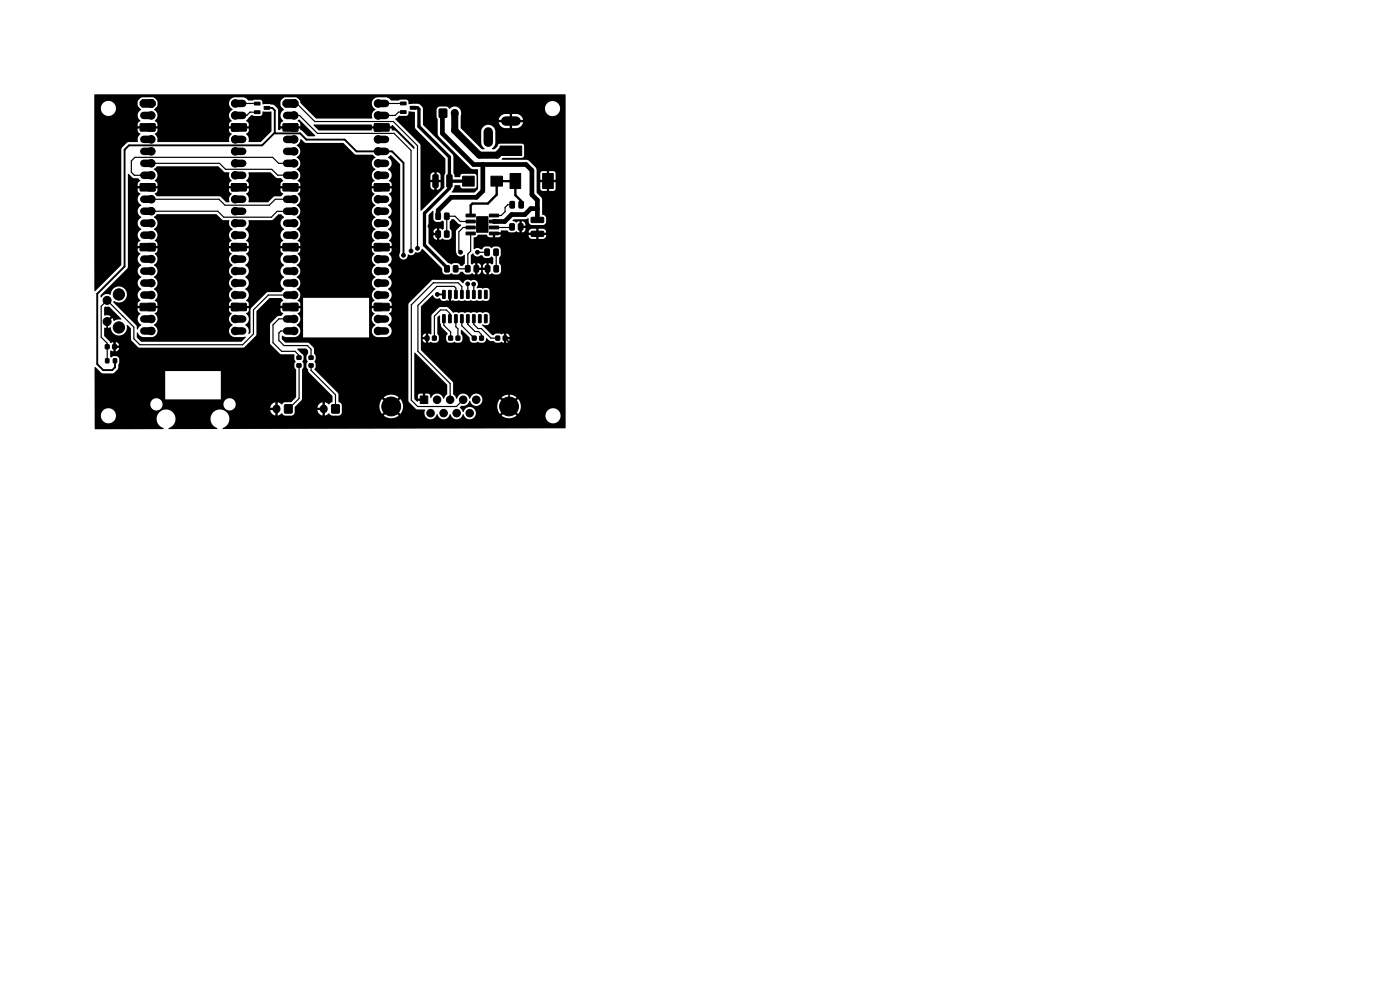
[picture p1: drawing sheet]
<svg xmlns="http://www.w3.org/2000/svg" width="297mm" height="210mm" viewBox="0 0 297 210" stroke-linecap="round" stroke-linejoin="round" font-family="sans-serif">
<g fill="#000" stroke="#000" stroke-width=".21">
<path d="M29.8 26.3l3-.1 .1 .2v1.3l-.2 .1h-2.9l-.1-.2zM29.8 39l3-.1 .1 .2v1.3l-.2 .1h-2.9l-.1-.2zM31.4 26.3h1.4v1.5h-1.4zM31.4 39h1.4v1.5h-1.4zM29.8 21.6l.5-.5 2.1 .1 .5 .4v.7l-.5 .4h-2.2l-.5-.4zM49.1 39h1.5v1.5h-1.5zM49.1 39l3.1-.1 .1 .2v1.3l-.2 .1h-2.9l-.1-.2zM49.1 26.3h1.5v1.5h-1.5zM49.1 26.3l3.1-.1 .1 .2v1.3l-.2 .1h-2.9l-.1-.2zM54 21.7h1.1l.1 .5-1.2 .1zM54 23.5h1.1l.1 .6h-1.2zM56 22.6h1.2v.6h-1.1z"/>
<path d="M60.1 26.3l3-.1 .1 .2v1.3l-.2 .1h-2.9l-.1-.2zM60.1 39l3-.1 .1 .2v1.3l-.2 .1h-2.9l-.1-.2zM61.7 26.3h1.4v1.5h-1.4zM61.7 39h1.4v1.5h-1.4zM60.1 21.6l.5-.5 2.1 .1 .5 .4v.7l-.5 .4h-2.2l-.5-.4zM79.4 39h1.5v1.5h-1.5zM79.4 39l3.1-.1 .1 .2v1.3l-.2 .1h-2.9l-.1-.2zM79.4 26.3h1.5v1.5h-1.5zM79.4 26.3l3.1-.1 .1 .2v1.3l-.2 .1h-2.9l-.1-.2zM85 21.7l1.1-.1v.6h-1.1zM85 23.5h1.1v.6h-1.1zM87 22.6h1.2v.5l-1.1 .1z"/>
<path d="M91.9 37.1h.8l.2 .1 .1 2.3-.2 .2-.7 .1-.3-.2zM93.2 23.2h1.6v1.7h-1.6zM94.8 37.1h.9l.2 .1v2.3l-.1 .2-.8 .1-.2-.2zM98.1 37.4h2.5v2.1h-2.5zM104.1 37.4h2.5v2.1h-2.5zM108.2 36.8h2.3v3.2h-2.3zM106.1 31h4.6v2h-4.6zM115.1 36.8h2.3v3.2h-2.3zM29.8 51.7l3-.1 .1 .2v1.3l-.2 .1h-2.9l-.1-.2zM31.4 51.7h1.4v1.5h-1.4zM49.1 51.7h1.5v1.5h-1.5zM49.1 51.7l3.1-.1 .1 .2v1.3l-.2 .1h-2.9l-.1-.2z"/>
<path d="M60.1 51.7l3-.1 .1 .2v1.3l-.2 .1h-2.9l-.1-.2zM61.7 51.7h1.4v1.5h-1.4zM79.4 51.7h1.5v1.5h-1.5zM79.4 51.7l3.1-.1 .1 .2v1.3l-.2 .1h-2.9l-.1-.2zM92.5 45.2h.7l.2 .1 .1 1-.2 .3h-.6l-.2-.2zM92.5 49h.7l.2 .1 .1 1-.2 .2-.6 .1-.2-.2zM94.3 45.2h.7l.3 .1v1l-.2 .3h-.6l-.2-.2zM94.4 56.4l.7-.1 .2 .2v1l-.1 .2h-.6l-.3-.1zM94.3 49h.7l.3 .1v1l-.2 .2-.6 .1-.2-.2zM96.2 56.4l.7-.1 .3 .2v1l-.2 .2h-.6l-.2-.1zM98.8 56.4l.7-.1 .2 .2v1l-.1 .2h-.6l-.3-.1zM98.9 45.4h1.9v.6h-1.9z"/>
<path d="M98.9 46.7h1.9v.5l-1.9 .1zM98.9 48h1.9v.5h-1.9zM98.9 49.3l1.9-.1v.6h-1.9zM100.6 56.4l.7-.1 .2 .2 .1 1-.2 .2h-.6l-.2-.1zM101.1 46h2.4v3.3h-2.4zM102.9 52.9l.7-.1 .2 .1v1.1l-.1 .2h-.6l-.3-.1zM103.8 49.3l1.9-.1 .1 .6h-1.9zM103.8 48h1.9l.1 .5h-1.9zM103.8 46.7h1.9l.1 .5-1.9 .1zM103.8 45.4h1.9l.1 .6h-1.9zM103 56.4l.7-.1 .2 .2 .1 1-.2 .2h-.6l-.3-.1zM104.8 52.9l.7-.1 .2 .1v1.1l-.1 .2h-.6l-.3-.1z"/>
<path d="M104.8 56.4l.7-.1 .3 .2v1l-.2 .2h-.6l-.2-.1zM108.2 47.5l.7-.1 .2 .2v1l-.1 .2h-.6l-.3-.1zM108.2 42.8l.7-.1 .2 .2 .1 1-.2 .2-.6 .1-.2-.2zM110 47.5l.7-.1 .2 .2 .1 1-.2 .2h-.6l-.2-.1zM110.1 42.8l.7-.1 .2 .2 .1 1-.2 .2-.6 .1-.2-.2zM112.7 46.2l2.5-.1 .2 .2-.1 .8-.2 .1h-2.3l-.1-.2zM112.7 49.1l2.5-.1 .2 .3-.1 .7-.2 .2h-2.3l-.1-.3zM22.4 73.1h.7v.9h-.7zM22.4 76.1h.7v.8h-.7zM23.9 73.1h.8v.9h-.8zM24.1 76.1h.6v.8h-.6zM29.8 64.4l3-.1 .1 .2v1.3l-.2 .1h-2.9l-.1-.2z"/>
<path d="M31.4 64.4h1.4v1.5h-1.4zM49.1 64.4h1.5v1.5h-1.5zM49.1 64.4l3.1-.1 .1 .2v1.3l-.2 .1h-2.9l-.1-.2zM60.1 64.4l3-.1 .1 .2v1.3l-.2 .1h-2.9l-.1-.2zM61.7 64.4h1.4v1.5h-1.4zM63 75.5h.8v.7h-.8zM63 77.2h.8v.7h-.8zM65.6 75.5h.8v.7h-.8zM65.6 77.2h.8v.7h-.8zM79.4 64.4h1.5v1.5h-1.5zM79.4 64.4l3.1-.1 .1 .2v1.3l-.2 .1h-2.9l-.1-.2zM90.2 71.3h.8v.8h-.8z"/>
<path d="M91.8 71.3h.7v.8h-.7zM93.9 66.8h.6l-.1 1.7-.5-.1zM93.9 61.6l.6 .1-.1 1.6-.5-.1zM95.2 71.3h.8v.8h-.8zM95.2 66.8h.5l-.1 1.7-.4-.1zM95.2 61.6l.5 .1-.1 1.6-.4-.1zM96.5 66.8h.5l-.1 1.7-.5-.1zM96.5 61.6l.5 .1-.1 1.6-.5-.1zM96.8 71.3h.7v.8h-.7zM97.7 66.8h.6l-.1 1.7-.5-.1zM97.7 61.6l.6 .1-.1 1.6-.5-.1zM99 66.8h.5v1.7l-.5-.1z"/>
<path d="M99 61.6l.5 .1v1.6l-.5-.1zM100.2 71.3h.8v.8h-.8zM100.3 66.8h.5l-.1 1.7-.5-.1zM100.3 61.6l.5 .1-.1 1.6-.5-.1zM101.5 66.8h.6l-.1 1.7-.5-.1zM101.5 61.6l.6 .1-.1 1.6-.5-.1zM101.8 71.3h.7v.8h-.7zM102.8 66.8h.5v1.7l-.5-.1zM102.8 61.6l.5 .1v1.6l-.5-.1zM105.2 71.3h.8v.8h-.8zM106.8 71.3h.7v.8h-.7zM60.4 85.9h1.5v1.7h-1.5z"/>
<path d="M70.4 85.9h1.5v1.7h-1.5zM89.2 84h1.6v1.6h-1.6z"/>
<circle cx="32.1" cy="21.9" r=".84"/>
<circle cx="32.1" cy="34.6" r=".8"/>
<circle cx="32.1" cy="24.5" r=".8"/>
<circle cx="32.1" cy="29.6" r=".8"/>
<circle cx="32.1" cy="37.2" r=".8"/>
<circle cx="32.1" cy="32.1" r=".8"/>
<circle cx="49.9" cy="37.2" r=".8"/>
<circle cx="49.9" cy="21.9" r=".8"/>
<circle cx="49.9" cy="29.6" r=".8"/>
<circle cx="49.9" cy="34.6" r=".8"/>
<circle cx="49.9" cy="24.5" r=".8"/>
<circle cx="49.9" cy="32.1" r=".8"/>
<circle cx="62.4" cy="21.9" r=".84"/>
<circle cx="62.4" cy="34.6" r=".8"/>
<circle cx="62.4" cy="37.2" r=".8"/>
<circle cx="62.4" cy="32.1" r=".8"/>
<circle cx="62.4" cy="29.6" r=".8"/>
<circle cx="62.4" cy="24.5" r=".8"/>
<circle cx="80.2" cy="32.1" r=".8"/>
<circle cx="80.2" cy="29.6" r=".8"/>
<circle cx="80.2" cy="24.5" r=".8"/>
<circle cx="80.2" cy="21.9" r=".8"/>
<circle cx="80.2" cy="34.6" r=".8"/>
<circle cx="80.2" cy="37.2" r=".8"/>
<circle cx="32.1" cy="42.3" r=".8"/>
<circle cx="32.1" cy="49.9" r=".8"/>
<circle cx="32.1" cy="47.3" r=".8"/>
<circle cx="32.1" cy="44.8" r=".8"/>
<circle cx="32.1" cy="55" r=".8"/>
<circle cx="32.1" cy="57.5" r=".8"/>
<circle cx="49.9" cy="42.3" r=".8"/>
<circle cx="49.9" cy="44.8" r=".8"/>
<circle cx="49.9" cy="49.9" r=".8"/>
<circle cx="49.9" cy="57.5" r=".8"/>
<circle cx="49.9" cy="47.3" r=".8"/>
<circle cx="49.9" cy="55" r=".8"/>
<circle cx="62.4" cy="49.9" r=".8"/>
<circle cx="62.4" cy="47.3" r=".8"/>
<circle cx="62.4" cy="55" r=".8"/>
<circle cx="62.4" cy="44.8" r=".8"/>
<circle cx="62.4" cy="57.5" r=".8"/>
<circle cx="62.4" cy="42.3" r=".8"/>
<circle cx="80.2" cy="57.5" r=".8"/>
<circle cx="80.2" cy="47.3" r=".8"/>
<circle cx="80.2" cy="44.8" r=".8"/>
<circle cx="80.2" cy="49.9" r=".8"/>
<circle cx="80.2" cy="55" r=".8"/>
<circle cx="80.2" cy="42.3" r=".8"/>
<circle cx="85.6" cy="54.2" r=".4"/>
<circle cx="87.2" cy="53.2" r=".4"/>
<circle cx="88.6" cy="52.7" r=".4"/>
<circle cx="91.2" cy="41.5" r=".4"/>
<circle cx="91.2" cy="48" r=".4"/>
<circle cx="97.7" cy="53.5" r=".4"/>
<circle cx="101.3" cy="53.5" r=".4"/>
<circle cx="22.7" cy="63.7" r=".85"/>
<circle cx="22.7" cy="68.2" r=".85"/>
<circle cx="25.2" cy="69.5" r="1.2"/>
<circle cx="25.2" cy="62.5" r="1.2"/>
<circle cx="32.1" cy="62.6" r=".8"/>
<circle cx="32.1" cy="60" r=".8"/>
<circle cx="32.1" cy="67.7" r=".8"/>
<circle cx="32.1" cy="70.2" r=".8"/>
<circle cx="49.9" cy="60" r=".8"/>
<circle cx="49.9" cy="67.7" r=".8"/>
<circle cx="49.9" cy="62.6" r=".8"/>
<circle cx="49.9" cy="70.2" r=".8"/>
<circle cx="62.4" cy="67.7" r=".8"/>
<circle cx="62.4" cy="70.2" r=".8"/>
<circle cx="62.4" cy="62.6" r=".8"/>
<circle cx="62.4" cy="60" r=".8"/>
<circle cx="80.2" cy="67.7" r=".8"/>
<circle cx="80.2" cy="70.2" r=".8"/>
<circle cx="80.2" cy="62.6" r=".8"/>
<circle cx="80.2" cy="60" r=".8"/>
<circle cx="92.8" cy="62.5" r=".4"/>
<circle cx="99.2" cy="60.2" r=".4"/>
<circle cx="100.5" cy="60.3" r=".4"/>
<circle cx="83" cy="86.2" r="2"/>
<circle cx="91.3" cy="87.6" r=".8"/>
<circle cx="92.7" cy="84.8" r=".8"/>
<circle cx="94.1" cy="87.6" r=".8"/>
<circle cx="95.5" cy="84.8" r=".8"/>
<circle cx="96.9" cy="87.6" r=".8"/>
<circle cx="98.3" cy="84.8" r=".8"/>
<circle cx="99.6" cy="87.6" r=".8"/>
<circle cx="101" cy="84.8" r=".8"/>
<circle cx="108" cy="86.2" r="2"/>
</g>
<path d="M96.5 23.9v.2M58.7 86.7v.1M68.7 86.7v.1" fill="none" stroke="#000" stroke-width="1.7"/>
<g fill="none" stroke="#000" stroke-width="1.6">
<path d="M30.5 24.5h1.6M30.5 29.6h1.6M30.5 32.1h1.6M30.5 34.6h1.6M30.5 37.2h1.6M49.9 24.5h1.6M49.9 29.6h1.6M49.9 32.1h1.6M49.9 34.6h1.6M49.9 37.2h1.6M49.9 21.9h1.6M60.8 24.5h1.6"/>
<path d="M60.8 32.1h1.6M60.8 34.6h1.6M60.8 37.2h1.6M60.8 29.6h1.6M80.2 24.5h1.6M80.2 32.1h1.6M80.2 34.6h1.6M80.2 37.2h1.6M80.2 21.9h1.6M80.2 29.6h1.6M30.5 42.3h1.6M30.5 44.8h1.6"/>
<path d="M30.5 47.3h1.6M30.5 49.9h1.6M30.5 55h1.6M30.5 57.5h1.6M49.9 42.3h1.6M49.9 44.8h1.6M49.9 47.3h1.6M49.9 49.9h1.6M49.9 55h1.6M49.9 57.5h1.6M60.8 42.3h1.6M60.8 44.8h1.6"/>
<path d="M60.8 47.3h1.6M60.8 49.9h1.6M60.8 55h1.6M60.8 57.5h1.6M80.2 42.3h1.6M80.2 44.8h1.6M80.2 47.3h1.6M80.2 49.9h1.6M80.2 55h1.6M80.2 57.5h1.6M30.5 60h1.6M30.5 62.6h1.6"/>
<path d="M30.5 67.7h1.6M30.5 70.2h1.6M49.9 60h1.6M49.9 62.6h1.6M49.9 67.7h1.6M49.9 70.2h1.6M60.8 60h1.6M60.8 62.6h1.6M60.8 67.7h1.6M60.8 70.2h1.6M80.2 60h1.6M80.2 62.6h1.6"/>
<path d="M80.2 67.7h1.6M80.2 70.2h1.6"/>
</g>
<path d="M103.6 28v2.2M107.3 25.7h2.2" fill="none" stroke="#000" stroke-width="2"/>
<path d="M87.6 22.9h1l.3 .3v3.6l6.4 6.5v6.6l-5.2 5.3v6.8l4.7 4.8v.2M95.3 38.4h4.1" fill="none" stroke="#000" stroke-width=".7"/>
<g fill="none" stroke="#000" stroke-width=".25">
<path d="M32.1 34.6h14.5l1.3 1.3h9.8l1.2 1.3h1.9M49.9 21.9h4.7M53 23.8l-.7 .7h-2.4M53 23.8h.1M53 23.8h1.6M54.6 21.9v.1M60.8 34.6h-1.7l-1.3-1.2h-29.2l-.7 .7v2.5l.6 .6h2M62.4 21.9h.5l3.9 3.9h16.6l5.2 5.1v21.8M62.4 24.5h1.1l3.8 3.8h16.3l3.6 3.6v21.3M80.2 21.9h5.4M85.6 23.8h-1l-.8 .7h-3.6M85.6 21.9h.1"/>
<path d="M32.1 42.3h14.4l1.2 1.2h9.4l1.3-1.2h2.4M32.1 44.8h14.1l1.3 1.3h10.1l1.2-1.3h2M96.7 57h2.5M99.2 57h.1M99.8 49.5v3.8l-.6 .6v3.1M99.8 48.3h-1.5l-1 .9v4l.4 .3M99.8 47h-2.2l-1.1-1.1h-1.7v3.8M101.3 53.5h2M103.3 53.5h.1M105.2 53.5l.1 3.5M108.6 48.1l-.1 .2h-3.7M108.7 43.4h-1l-.6 .6v.9l-.8 .8h-1.5"/>
<path d="M22.7 63.7l-1.2 1.3v6.5l1.2 1.3v3.7M22.7 63.7h.1M22.7 73.5v.1M22.7 73.6h.1M22.7 76.5h.1M26 67l.1 .1M60.8 62.6h-3.9l-3.1 3.1v5.1l-2.3 2.3h-21.8l-1.3-1.2v-2.5l-5.7-5.7M60.8 70.2h-1.2l-.4 .4v1.6l1 1.1h5l.8 .8v1.8M60.8 67.7l-1.6-.1-1.3 1.3v3.8l1.8 1.8h2.9l.8 .9v.5M63.4 77.5h.1M63.4 77.5v7l-2.2 2.2M66 77.5v1.1l5.2 5.1v3"/>
<path d="M94.2 67.6v1.4l1.4 1.5v1.2M95.4 67.6v-1.1l-.7-.7h-1.2l-1.4 1.3v4.6M96.7 67.6v1.7l.4 .4v2M96.7 62.5v-1.4l-.3-.3h-3.7l-4 4v9.7l6.8 6.9v3.4M97.1 71.7h.1M98 67.6v1.5l2.6 2.6M98 62.5v-1.7l-.8-.8-5.2-.1-4.7 4.8v20.2l1.3 1.3h8.2l1.5-1.4M99.2 60.2v2.3M99.2 67.6v1.2l1.6 1.5h.7l.6 .7v.7M100.5 60.3v2.2M100.5 67.6v1.2l.9 .9h.7l2.1 2h1.4"/>
</g>
<g fill="none" stroke="#000" stroke-width=".35">
<path d="M92.4 38.4v2.1l-1 1h-.2M108.4 25.7h4l3.8 3.8v19.9l-.1 .2-11.3-.1M113.7 27h.1M91.2 48h.1M91.2 48v.8l.9 .9h.9M101.1 57h2.3l.1 1.9M103.5 58.9l-.1 .2h-13.4l-6.1 6h-3.7M103.5 58.9l2.3 2.3M110.4 49.5h.1M110.4 48.1l.1 12.1-1 1h-3.7M22.7 68.2v2.4l1.6 1.5v1.5M95.4 62.5v2.1l1.2 1.2h9.3l1.2 1.2v4.7l1.1 1.1v1.5l-.2 .2v11.7"/>
<path d="M95.4 64.4h-2.4l-2.4 2.3v6.9l.8 .8h16.7M105.8 61.2l.1 4.6"/>
</g>
<path d="M94 24l-.1 .1v4.2l6.6 6.6h11.1l1.2 1.2v5.2l1.2 1.2v4.2M102.4 34.9v5.6l-1.3 1.4h-5.4l-2.7 2.7v1.3M104.8 47h.1M114 44.2h-1.4l-1.3 1.3h-2.8l-1.4 1.5h-2.3" fill="none" stroke="#000" stroke-width="1"/>
<path d="M56.6 22.9h1.2l.5 .5v4.7M58.3 28.1l-2.7 2.7h-28.2l-1 1v24.7l-5.8 5.8v14.9l1.3 1.3h1.9l.6-.6v-1.4M58.3 28.1l.1 .2h5.3l1.3 1.3h8.1l2.5 2.5h4.6M81.8 32.1h1.4l2.4 2.4v19.7M24.3 76.5h.1M92.8 62.5h1.4" fill="none" stroke="#000" stroke-width=".4"/>
<path d="M110.6 43.4v-.8l-1.3-1.2v-3h-3.9v2.9l-1.9 1.9h-3.3l-.4 .4v2.1" fill="none" stroke="#000" stroke-width=".5"/>
<path d="M96.5 24l-.1 3.7 5.3 5.2h3.8l.9-.9h2" fill="none" stroke="#000" stroke-width="1.5"/>
<path d="M66.5 26.4h12.3l.1 .4h4.2l.2-.3 4.6 4.6v.4l-.1 .1-3.8-3.8-.9-.1v-.4h-4.2l-.1 .4h-11.2l-1.1-1.1zM83.9 25.2l.8-.7 1.4 .1a.68 .68 0 0 0 .6-.9l1.3 .1v3.1l.2 .5 6.3 6.3v3l-.2 .6v2.5l-5 4.9-.1-6h2.1v.9a.75 .75 0 0 0 .8 .7v-1.6h.5v1.6a.75 .75 0 0 0 .9-.7v-.9h-4.3v-.5h2.9v-1.6a.75 .75 0 0 0-.8 .7v.9h-2.1v-1.6h3.4v1.6h.9v-.9a.75 .75 0 0 0-.9-.7h-3.4l-.1-5.9zM20 20.1h100l-.1 70.7-72.6 .2-.1-.1a2.02 2.02 0 0 0 1.3-2.9 2.02 2.02 0 0 0-3.1-.6 2.02 2.02 0 0 0 .2 3.2l.5 .3-10.3 .1-.1-.1a2.02 2.02 0 0 0 1.5-2.8 2.02 2.02 0 0 0-3.1-.8 2.02 2.02 0 0 0-.2 3.1l.8 .6h-14.5l-.1-2.8h1.3a1.61 1.61 0 0 0 2.3 1.4 1.61 1.61 0 0 0 .2-2.7 1.61 1.61 0 0 0-2.5 1v.3h-1.3v-2.4h11.8a1.31 1.31 0 0 0 1.3 1.3 1.31 1.31 0 0 0 1.3-1.3h12.9v.2a1.3 1.3 0 0 0 1.8 1h8.1l.3 .7 .8 .4v-1.1h-9.2l.6-.5h8.6v-1.2l-.8 .5-.3 .7h-7.5a1.3 1.3 0 0 0-.7-2 1.3 1.3 0 0 0-1.7 1.3h-12.9l-.2-.7-.4-.4h12.9v-6h-11.8v6l-1.2-.1a1.31 1.31 0 0 0-1.9 1.2h-11.8v-7.9h.2l1.4 1.3h2.3l1-1 .3-2a.69 .69 0 0 0-.6-.6h-.6l-.5 .2-.2-.2v-1.2l.2-.1 .4 .2v-.7h.5v.7a.71 .71 0 0 0 .7-.7h-1.2v-1.2l-.4 .2-.3-.2h1.2v.7h.7a.72 .72 0 0 0-.7-.7h-1.2l-1.2-1.3v-1.8l1.3-.1a1.9 1.9 0 0 0 2.4 1.7 2.14 2.14 0 0 0 1.2-2.2l.8 .8v2.5l1.5 1.4 .3 .2h21.8l.5-.2 2.4-2.4 .1-2.3h2.9v3.8l.1 .4 2.1 2 2.9 .1 .1 .1v.9l.2 .5-.2 .5-.1 .6 .4 .6v5.9l-1 1h-1.4l-.6 .5-.9-.5v2.8l.9-.4 .6 .5h1.5l.5-.5 .1-.7h4.8a1.34 1.34 0 0 0 1.1 1.1v-1.1h-5.9v-.5h5.9v-1.2l-.8 .5-.3 .7h-4.8l1.5-1.6 .1-.3v-6.2l.3-.6v-.6l-.3-.5 .3-.5v-.6l-.1-.4-1.2-1.1v-.2h1.8l.4 .4 .1 .7-.4 .6v.6l.3 .5-.3 .5v.6l.3 .5 .1 .6 5.1 5.1v1.3l-.7 .5-.9-.5v2.8l.9-.4 .7 .5h10.9l.3 .1a2.5 2.5 0 0 0 2.9-.1l-1.6-1.6-1.6 1.6h-9.5l.3-.2 .3-.4v-1.4h8l.2 .9 .4 .7 1.5-1.6h.7l1.6 1.6 .1-.1a2.49 2.49 0 0 0-.1-3.1l-1.6 1.6h-.7l-1.5-1.6-.4 .7-.2 .9h-8a1.02 1.02 0 0 0-.7-1v-.9h9.6l1.6 1.6 1.6-1.6a2.5 2.5 0 0 0-3.2 0h-9.6l-.2-1-4.9-4.9 .3-.6v-.6l-.3-.5 .3-.5v-.6l-.4-.5v-1.1l-.2-.3-1-1h-4.8l-.8-.8v-.6l.1-.1 .7 .3h1.8a1.35 1.35 0 0 0 1.3-1 1.35 1.35 0 0 0-.8-1.6 1.44 1.44 0 0 0 .2-2.4l.6-.5v-.6h-4.2l.1 .6 .5 .6-.4 .4-.9 .1-1.4 1.4-.1 .4h-2.9v-2.9l2.8-2.8h2.5l.4 .6-.5 .4-.1 .7h4.2v-.7l-.6-.5 .5-.5h.7v8.4h14v-1.4h.6a1.3 1.3 0 0 0 1.4 1.3h1.6a1.35 1.35 0 0 0 1.2-1.1 1.35 1.35 0 0 0-.8-1.5 1.44 1.44 0 0 0 .2-2.4l.5-.5 .1-.6h-4.2v.6l.6 .6a1.39 1.39 0 0 0 .2 2.3l-.1 .2a1.29 1.29 0 0 0-.7 1.1h-.6v-7h-14.7l.1-.6h15.2l.2 .6 .4 .6-.6 .4v.7h4.2v-.3h3.5v20.4l1.7 1.8 1.9 .2a1.34 1.34 0 0 0 .7 1.9 1.34 1.34 0 0 0 1.8-1h.1a1.35 1.35 0 0 0 1.3 1 1.35 1.35 0 0 0 1.4-1h.1a1.35 1.35 0 0 0 1.3 1 1.35 1.35 0 0 0 1.3-1h.2a1.31 1.31 0 0 0 1.1 1 1.31 1.31 0 0 0 1.3-.7h5.6l.3 .1a2.49 2.49 0 0 0 2.8-.1l6.2 .1a1.61 1.61 0 0 0 2.5 1.1 1.61 1.61 0 0 0-.2-2.7 1.61 1.61 0 0 0-2.3 1.5h-6.2l-1.5-1.6-1.6 1.6-5.5-.1a1.34 1.34 0 0 0-1-1.7 1.34 1.34 0 0 0-1.6 1l-.7-.9 .1-.3h7.8l.2 .9 .4 .7 1.5-1.6h.7l1.6 1.6 .1-.1a2.49 2.49 0 0 0-.1-3.1l-1.6 1.6h-.7l-1.5-1.6-.4 .7-.2 .9h-7.8l.3-.1a1.43 1.43 0 0 0 1.6-1.1h.1a1.31 1.31 0 0 0 1.7 1 1.31 1.31 0 0 0 .8-1.7h4.2l1.6 1.6 1.6-1.6-.3-.2a2.5 2.5 0 0 0-2.9 .2h-4.2v-.2a1.35 1.35 0 0 0-1.4-.6 1.35 1.35 0 0 0-1.1 1.1h-.1a1.35 1.35 0 0 0-1.4-1.1 1.35 1.35 0 0 0-1.3 1.1l-.8-1v-2.3l-.1-.3-6.7-6.7v-2.3h.3a.71 .71 0 0 0 .7 .7h.7l.3-.2 .5 .2h.7l.5-.4 .1-1-.3-.5v-3.4l.4-.5 .2 .1v1.4l.2 .9 1.4 1.4-.4 .7 .1 .7 .2 .5 .4 .1h.7l.3-.2 .6 .2 .9-.1 .3-.6v-.7l-.3-.5 .1-.8 1.7 1.6a.88 .88 0 0 0 .7 1.1h.7l.3-.2 .6 .2 .8-.1 .3-.3 .2-.6 .7 .6 .8 .1 .6 .3h.7l.3-.2 .6 .2v-.7h.5v.7a.71 .71 0 0 0 .7-.7h-1.2v-1.2l-.5 .1-.5-.1h1.5v.7h.7a.71 .71 0 0 0-.7-.7h-2.2l-.5 .3h-.3l-1.9-1.9a.18 .18 0 0 1-.3-.2 .18 .18 0 0 1 .3-.2l.8 .2 .5-.4 .1-1.8-.4-.5-.7-.1-.4 .2-.8-.2-.5 .2-.8-.2-.4 .2-.9-.2-.4 .2-.8-.2-.5 .2-.8-.2-.3 .2-1.3-1.2-1.5-.1-.4 .2-1.5 1.6v3.9l-.2 .1-.5-.1v1.9h-.5v-.7h-1v-.5h1v-.7a.71 .71 0 0 0-.7 .7h-.3v-6.4l2.4-2.5 .2 .1a1.04 1.04 0 0 0 1.4 .6l.5 .5h.6l.4-.1 .4 .1v-1.5l.4-.1 .1 .1v1.5l.3-.1 .5 .1 .8-.1 .5 .1 .8-.1 .4 .1 .9-.1 .4 .1 .8-.1 .5 .1 .8-.1 .9 .1 .3-.1 .3-.5v-1.5l-.2-.4-.4-.2-.8 .1-.5-.1-.7 .1-.2-.3a.97 .97 0 0 0 0-1.3 .97 .97 0 0 0-1.3-.1 .98 .98 0 0 0-1.5 .6l-1-.7-5.5-.1-4.9 4.9-.3 .4h-3.5l-.2-.5-.4-.3a1.44 1.44 0 0 0-.2-2.5 1.42 1.42 0 0 0 .8-1.3 1.42 1.42 0 0 0-.8-1.2 1.42 1.42 0 0 0 .8-1.3 1.42 1.42 0 0 0-.8-1.3 1.44 1.44 0 0 0 .2-2.4l.5-.5 .1-.6h-4.2v.6l.6 .6a1.4 1.4 0 0 0 .2 2.3 1.42 1.42 0 0 0-.8 1.3 1.42 1.42 0 0 0 .8 1.3 1.42 1.42 0 0 0-.8 1.2 1.42 1.42 0 0 0 .8 1.3l-.6 .6-.2 .7h-15.2a1.59 1.59 0 0 0-.8-1.3 1.42 1.42 0 0 0 .8-1.3 1.42 1.42 0 0 0-.8-1.2 1.42 1.42 0 0 0 .8-1.3 1.42 1.42 0 0 0-.8-1.3 1.44 1.44 0 0 0 .2-2.4l.6-.5v-.6h-4.2l.1 .6 .5 .6a1.4 1.4 0 0 0 .2 2.3 1.42 1.42 0 0 0-.8 1.3 1.42 1.42 0 0 0 .8 1.3 1.42 1.42 0 0 0-.8 1.2 1.42 1.42 0 0 0 .8 1.3l-.7 .7h-3l-3.3 3.4-.2 .3v4.8l-.3 .4-.1-.1a1.47 1.47 0 0 0-.7-1.9 1.44 1.44 0 0 0 .2-2.4l.5-.5 .1-.6h-4.2v.6l.6 .6a1.4 1.4 0 0 0 .2 2.3 1.35 1.35 0 0 0-.8 1.6 1.35 1.35 0 0 0 1.3 1l2.1-.1 .1 .2-.9 .9h-21.2l-1-.9v-1l.1-.1 .2 .1a1.29 1.29 0 0 0 1.1 .9h1.7a1.35 1.35 0 0 0 1.3-1 1.35 1.35 0 0 0-.8-1.6 1.44 1.44 0 0 0 .2-2.4l.5-.5 .1-.6h-4.2l.1 .6 .5 .6a1.4 1.4 0 0 0 .2 2.3l-.9 1-.2-.9-4.8-4.8v-.3a1.77 1.77 0 0 0 2.8-1.3h2.3l.2 .6 .4 .6-.5 .4-.1 .7h4.2l-.1-.7-.5-.4 .4-.6 .2-.6h15.2l.2 .6 .4 .6-.6 .4v.7h4.2l-.1-.7-.5-.4a1.44 1.44 0 0 0-.2-2.5 1.42 1.42 0 0 0 .8-1.3 1.42 1.42 0 0 0-.8-1.2 1.42 1.42 0 0 0 .8-1.3 1.42 1.42 0 0 0-.8-1.3 1.44 1.44 0 0 0 .2-2.4l.5-.5 .1-.6h-4.2v.6l.6 .6a1.39 1.39 0 0 0 .2 2.3 1.42 1.42 0 0 0-.8 1.3 1.42 1.42 0 0 0 .8 1.3 1.42 1.42 0 0 0-.8 1.2 1.42 1.42 0 0 0 .8 1.3l-.6 .6-.2 .7h-15.2a1.59 1.59 0 0 0-.8-1.3 1.42 1.42 0 0 0 .8-1.3 1.42 1.42 0 0 0-.8-1.2 1.42 1.42 0 0 0 .8-1.3 1.42 1.42 0 0 0-.8-1.3 1.44 1.44 0 0 0 .2-2.4l.5-.5 .1-.6h-4.2l.1 .6 .5 .6a1.39 1.39 0 0 0 .2 2.3 1.42 1.42 0 0 0-.8 1.3 1.42 1.42 0 0 0 .8 1.3 1.42 1.42 0 0 0-.8 1.2 1.42 1.42 0 0 0 .8 1.3l-.6 .6-.2 .7h-2.3a1.73 1.73 0 0 0-1.7-1.8 1.73 1.73 0 0 0-1.7 1.7 1.58 1.58 0 0 0-2.1 .6v-.5l5.7-5.7v-7h2.1l.2 .6 .4 .6-.5 .4-.1 .7h4.2l-.1-.7-.5-.5a1.39 1.39 0 0 0-.2-2.4 1.42 1.42 0 0 0 .8-1.3 1.42 1.42 0 0 0-.8-1.2l.7-.7h12.6l1.3 1.3h1.4a1.65 1.65 0 0 0 .8 1.9 1.44 1.44 0 0 0-.2 2.5l-.6 .4v.7h4.2l-.1-.7-.5-.5a1.39 1.39 0 0 0-.2-2.4l.1-.1a1.56 1.56 0 0 0 .7-1.8h4.9l1.4-1.2h.6l.6 .6a1.38 1.38 0 0 0-.8 1.3 1.38 1.38 0 0 0 .8 1.2 1.44 1.44 0 0 0-.2 2.5l-.5 .4-.1 .7h4.2v-.7l-.6-.4 .4-.6 .2-.6h15.2l.2 .6 .4 .6-.6 .4v.7h4.2l-.1-.7-.5-.5a1.4 1.4 0 0 0-.2-2.4 1.42 1.42 0 0 0 .8-1.3 1.42 1.42 0 0 0-.8-1.2 1.42 1.42 0 0 0 .8-1.3 1.42 1.42 0 0 0-.8-1.3 1.44 1.44 0 0 0 .2-2.4l.5-.5 .1-.6h-4.2v.6l.6 .6a1.39 1.39 0 0 0 .2 2.3 1.42 1.42 0 0 0-.8 1.3 1.42 1.42 0 0 0 .8 1.3 1.42 1.42 0 0 0-.8 1.2 1.42 1.42 0 0 0 .8 1.3l-.1 .1a1.29 1.29 0 0 0-.7 1.2h-15.2l-.2-.7-.6-.6a1.42 1.42 0 0 0 .8-1.3 1.42 1.42 0 0 0-.8-1.2 1.42 1.42 0 0 0 .8-1.3 1.42 1.42 0 0 0-.8-1.3 1.44 1.44 0 0 0 .2-2.4l.6-.5v-.6h-4.2l.1 .6 .5 .4-.1 .2-.3 .4-1.6 .1-1.2 1.2h-4.1l-.1-.2a1.9 1.9 0 0 0-.5-1.7l.5-.4 .1-.6h-4.2v.6l.5 .4v.2a1.73 1.73 0 0 0-.5 1.7h-.6l-1.5-1.3h-13.2l-.5-.5 .5-.5 .1-.6h-4.2l.1 .6 .5 .5a1.44 1.44 0 0 0 .2 2.4 1.42 1.42 0 0 0-.8 1.3 1.42 1.42 0 0 0 .8 1.3 1.42 1.42 0 0 0-.8 1.2 1.42 1.42 0 0 0 .8 1.3l-.6 .6-.2 .7h-2.1v-13h.2l.9 .8 1.1 .1 .4 .4 .1 .2-.5 .4-.1 .7h4.2l-.1-.7-.5-.5a1.39 1.39 0 0 0-.2-2.4l.7-.6h13l1.2 1.2h1.1l.1 .2a1.81 1.81 0 0 0 .4 1.7l-.5 .4v.7h4.2l-.1-.7-.5-.4 .1-.2a1.73 1.73 0 0 0 .5-1.6h4.6l1.2 1.1 1 .1 .5 .5-.5 .5-.1 .7h4.2v-.7l-.6-.4a1.44 1.44 0 0 0-.2-2.5 1.42 1.42 0 0 0 .8-1.3 1.42 1.42 0 0 0-.8-1.2 1.42 1.42 0 0 0 .8-1.3 1.42 1.42 0 0 0-.8-1.3l.1-.1a1.58 1.58 0 0 0 .8-1.2l1.2 .8h7.8l2.5 2.4 3.7 .1 .7 .6a1.42 1.42 0 0 0-.8 1.2 1.42 1.42 0 0 0 .8 1.3 1.44 1.44 0 0 0-.2 2.5l-.6 .4v.7h4.2l-.1-.7-.5-.5a1.39 1.39 0 0 0-.2-2.4 1.42 1.42 0 0 0 .8-1.3 1.42 1.42 0 0 0-.8-1.2l.6-.5 2 2v18.6a.95 .95 0 0 0 .5 1.5 .95 .95 0 0 0 1.2-1 1.16 1.16 0 0 0 1.6-.5h.8l.5-.7h.2l4.1 4.1 .1 .9 .4 .4h.9l.6-.3 .4 .3h.9l.6-.5 .4-.1 .7 .6h.8l.6-.3 .6 .3v-.9h.5l.1 .9a.78 .78 0 0 0 .7-.9h.3v.2a.74 .74 0 0 0 .8 .7v-.9h-2.4v-1.5l-.5 .2a.25 .25 0 0 1-.3 .1 .25 .25 0 0 1-.1-.3h1.4v1h1.9v-1a.77 .77 0 0 0-.8 1h-.3v-.3a.74 .74 0 0 0-.8-.7h-1.4v-1.7l.4-.4a1 1 0 0 0 1.7 .4l.3 .1 .6 .5h.8l.6-.3 .3 .3v1.1a.32 .32 0 0 1-.3 .3 .32 .32 0 0 1-.3-.2l-.3-.1v2.4l.6-.3 .7 .3 1-.1 .3-.6v-1.1l-.4-.6v-1.1l.3-.7v-1.1l-.1-.3-.6-.3h-.7l-.5 .3-.6-.3h-.7l-.4 .1-.3 .5-.4-.1a1.08 1.08 0 0 0-1.4 .1v-2.4l.1-.2a.84 .84 0 0 0 .8-.5h1.8l.3 .4 .4 .1h.6v-.5h.5v.5h.8l.5-.4h5.9a.75 .75 0 0 0 .7 .8h.9v-.8h.5v.8h1l.4-.3 .2-.5-11.4-.1 .1-.4h9.2v-.9h-.9a.75 .75 0 0 0-.7 .9h-7.6l1.7-.1-.1-.3 .1-.1h1.3l.6 .4h.8l.6-.3 .6 .3v-.9h.5v.9a.74 .74 0 0 0 .8-.8h2.8v.9h1.6l-.2-.6-.4-.3h-3.8v-.1h-1.3v-1.5l-.6 .3-.7-.3h1.8v1h.8a.78 .78 0 0 0-.8-1l-2-.1 .3-.3h2.4l.6-.2 .2 1 .4 .4h2.6l.6-.4 .1-1.1a.87 .87 0 0 0-.9-.7v-3.2l-.2-.5-1-.9v-2.2h.8v1.4l.5 .4h.9v-1.8h.5v1.8l1.1-.1 .3-.3v-1.4h-4.1v-.5h2.2v-1.9h.5v1.9h1.4l-.1-1.6-.4-.3-2.5 .1-.3 .3v1.5h-.8v-2.5l-1.7-1.7-.5-.1h-5.1l-.1-.2 .3-.2 4.2-.1 .3-.4v-2.1l-.5-.4h-4.7l-1 1.1-.6 .1v-.2l.4-.4 .3-.7v-2.5a1.5 1.5 0 0 0-1.5-1.4 1.5 1.5 0 0 0-1.5 1.4v2.5l.3 .7 .4 .4-.1 .2-.5-.1-4.4-4.4-.1-1.3h8.1a1.49 1.49 0 0 0 1.4 1.3h.9v-1.3h.5v1.3h1.1a1.49 1.49 0 0 0 1.3-1.3h-13.3v-.5h10.4v-1.2h.5v1.2h2.4l-.1-.1a1.5 1.5 0 0 0-1.4-1.1h-2.5a1.49 1.49 0 0 0-1.2 1.2h-8.1l.1-1.7-.3-.7h18.1a1.61 1.61 0 0 0 2.3 1.5 1.61 1.61 0 0 0 .3-2.8 1.61 1.61 0 0 0-2.6 1.1v.2h-18.1a1.53 1.53 0 0 0-2.2 .1l-.3-.3-.4-.2h-1.4l-.5 .4-.1 1.7 .3 .6v3.4l6.9 7 .5 .2h1l.1 .1v4l-.7 .8h-4.9l.7-1.5h1.1a.55 .55 0 0 0 .5 .7h2.5l.4-.2 .1-.3-.1-2.4-.4-.2h-2.5l-.3 .1-.2 .6-1.2-.1-.2-.8-.1-3.8-6.4-6.4v-3.4l-.2-.5-.8-.6-2 .1-.1-.7-.4-.2-3.2 .1-.6-.5-.4-.1-1.7-.1a1.35 1.35 0 0 0-1.4 1.1 1.35 1.35 0 0 0 .8 1.5l-.1 .1a1.55 1.55 0 0 0-.7 1.8h-11.9l-3.2-3.2-.3-.7-.4-.4-.4-.2-2.3 .1-.7 .5-.2 .4v.8l.7 .9a1.44 1.44 0 0 0-.1 2.4l-.5 .4-.1 .7h4.2v-.7l-.6-.4 .4-.4 3.4 3.6h-1.6l-1.2-1.1-.3-.2-.1-.3h-4.2l-.1 .3h-.3l-.1-4.4-.8-.8-1-.3h-1.5l-.1-.7-.4-.2-2.5 .1-.6-.5-.4-.1-1.8-.1a1.35 1.35 0 0 0-1.3 1.1 1.35 1.35 0 0 0 .8 1.5 1.44 1.44 0 0 0-.2 2.5l-.6 .4v.7h4.2l-.1-.7-.5-.5 1.1-1.2 .7 .2h1.2l.4-.3 .1-.7 1.9 .1v4.2l-2.3 2.2h-2.5l-.1-.1a1.84 1.84 0 0 0-.5-1.7l.5-.4 .1-.6h-4.2v.6l.5 .4v.2a1.64 1.64 0 0 0-.5 1.6h-15.1l-.2-.1a1.84 1.84 0 0 0-.4-1.7l.4-.4 .1-.6h-4.2l.1 .6 .5 .4-.1 .2a1.64 1.64 0 0 0-.5 1.6l-2.2 .1-1.1 1.1-.2 .4v24.5l-5.6 5.6-.1-38.8h1.4v.3a1.6 1.6 0 0 0 2.2 1.2 1.6 1.6 0 0 0 .7-2.5h4.9l.1 .5 .6 .7a1.53 1.53 0 0 0-.1 2.5l-.5 .4-.1 .7h4.2l-.1-.7-.5-.5a1.51 1.51 0 0 0-.1-2.4l.6-.7 .1-.8-.2-.5-.7-.6-2.5 .1-.7 .7-.1 .6h-4.9a1.6 1.6 0 0 0-1.8-.5 1.6 1.6 0 0 0-1.1 1.5h-1.4zM91.7 44.8h.3l-.1 1.6 .2 .4 .5 .3h.8l.6-.3 .2 .2v1.5a.32 .32 0 0 1-.3 .2 .32 .32 0 0 1-.4-.2h-.3v2.4l.6-.3 .6 .2h.8l.4-.2 .2-.3v-1.2l-.4-.6v-1.5l.4-.5h.5l1 1 .5 .2-1.1 1.4v4.3a.99 .99 0 0 0 .7 1 .99 .99 0 0 0 1.1-.4l.1 1.8-.4 .6h-.5l-.6-.6h-.9l-.5 .3-.6-.3-4.2-4.2v-1.7h1a.78 .78 0 0 0 .8 1v-1h-1.8v-.5h1.8v-.9a.77 .77 0 0 0-.8 .9h-1v-3.8zM22.1 65.2l.2-.2 .9 .1 2.5 2.5v.2h-.9l-.6 .3-.4-.6-1 1h-.2l-.1-.4 1-1-.5-.2h-.9zM87.9 74.8l7 6.8v2l-.8 1a1.36 1.36 0 0 0-1.2-1.1 1.36 1.36 0 0 0-1.4 .9h-.2l-.1-.5-.2-.3-.8-.1-.1 1.5-1.4 .1-.2 .1-.6-.6h1.8v-1.1l-.9 .1-.1 1h-.8z" fill="#000"/>
</svg>
